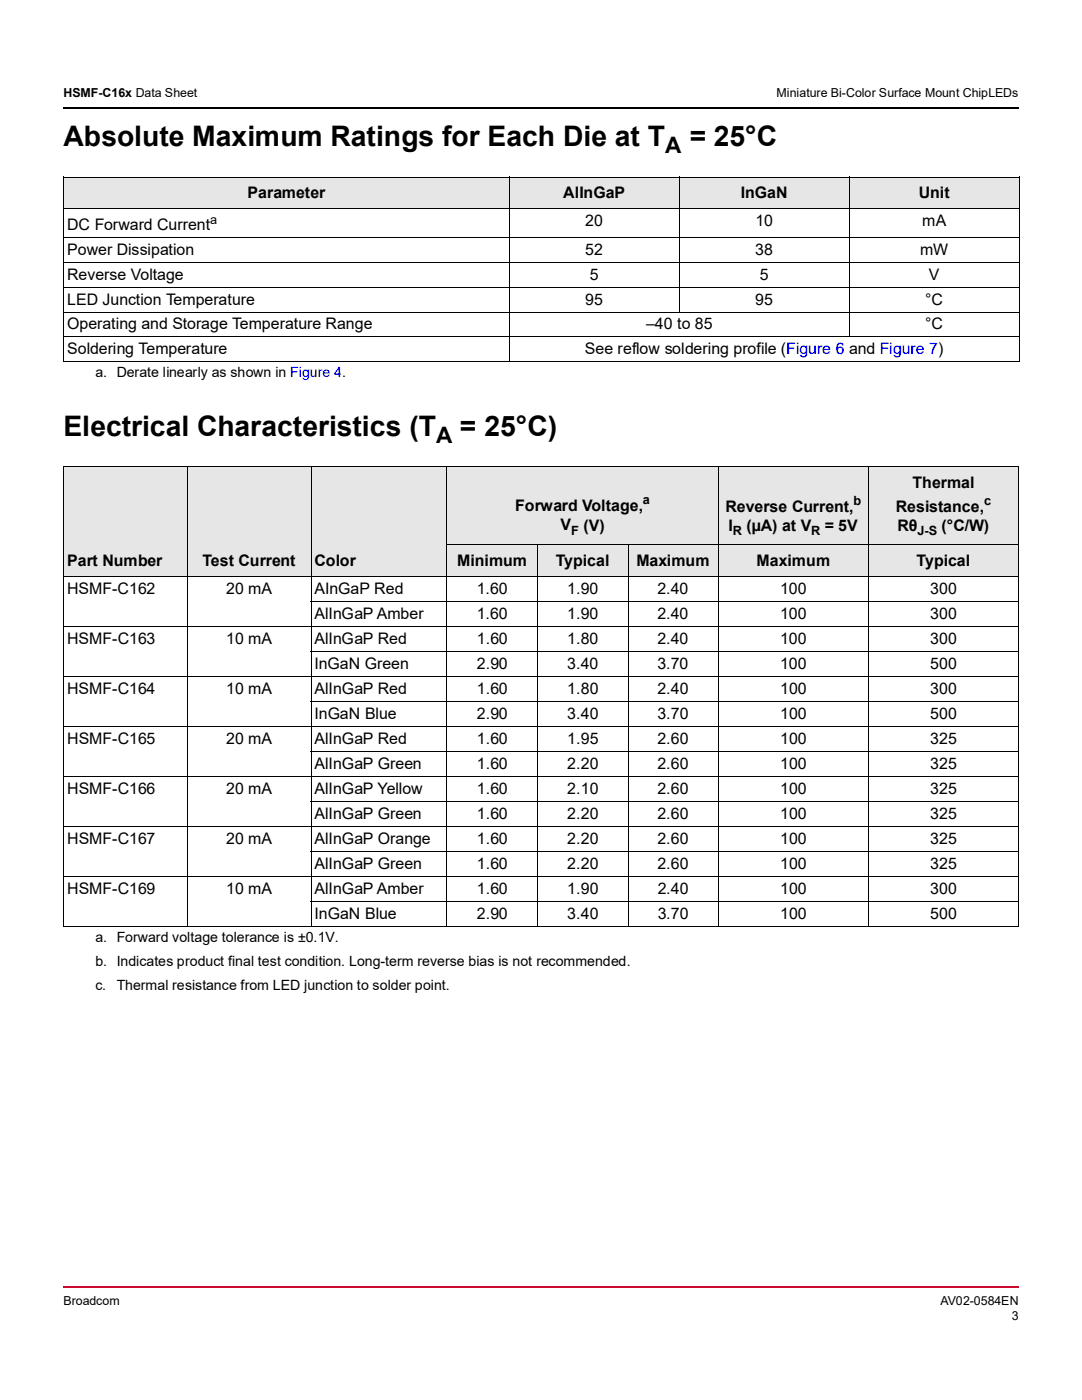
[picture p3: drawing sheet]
<svg xmlns="http://www.w3.org/2000/svg" width="216mm" height="279mm" viewBox="0 0 216 279" stroke-linecap="round" stroke-linejoin="round" font-family="sans-serif">
<defs><g id="words">
<g font-size="5.6">
<text x="12.7" y="29.2">Absolute Maximum Ratings for Each Die at T</text>
<text x="137.6" y="29.2">= 25°C</text>
<text x="12.7" y="87">Electrical Characteristics (T</text>
<text x="91.8" y="87">= 25°C)</text>
</g>
<g font-size="4.5">
<text x="132.8" y="30.6">A</text>
<text x="87" y="88.4">A</text>
</g>
<g font-size="3.2">
<text x="49.4" y="39.5">Parameter</text>
<text x="112.4" y="39.5">AlInGaP</text>
<text x="147.8" y="39.5">InGaN</text>
<text x="183.3" y="39.5">Unit</text>
<text x="13.4" y="46">DC Forward Current</text>
<text x="116.8" y="45.1">20</text>
<text x="150.7" y="45.1">10</text>
<text x="184" y="45.1">mA</text>
<text x="13.4" y="50.9">Power Dissipation</text>
<text x="116.8" y="50.9">52</text>
<text x="150.7" y="50.9">38</text>
<text x="183.6" y="50.9">mW</text>
<text x="13.4" y="55.9">Reverse Voltage</text>
<text x="117.7" y="55.9">5</text>
<text x="151.6" y="55.9">5</text>
<text x="185.3" y="55.9">V</text>
<text x="13.4" y="60.8">LED Junction Temperature</text>
<text x="13.4" y="65.8">Operating and Storage Temperature Range</text>
<text x="116.8" y="60.8">95</text>
<text x="128.9" y="65.8">–40 to 85</text>
<text x="150.7" y="60.8">95</text>
<text x="184.6" y="60.8">°C</text>
<text x="184.6" y="65.8">°C</text>
<text x="13.4" y="70.7">Soldering Temperature</text>
<text x="116.7" y="70.7">See reflow soldering profile (Figure 6 and Figure 7)</text>
<text x="102.8" y="101.9">Forward Voltage,</text>
<text x="182.1" y="97.4">Thermal</text>
<text x="111.9" y="105.8">V</text>
<text x="116.5" y="106">(V)</text>
<text x="144.7" y="102.1">Reverse Current,</text>
<text x="145.4" y="106">I</text>
<text x="148.9" y="106">(µA) at V</text>
<text x="164.6" y="106">= 5V</text>
<text x="178.7" y="102.1">Resistance,</text>
<text x="179.1" y="106">Rθ</text>
<text x="187.9" y="106">(°C/W)</text>
<text x="13.4" y="112.9">Part Number</text>
<text x="40.4" y="112.9">Test Current</text>
<text x="62.7" y="112.9">Color</text>
<text x="91.3" y="112.9">Minimum</text>
<text x="110.9" y="112.9">Typical</text>
<text x="127" y="112.9">Maximum</text>
<text x="151" y="112.9">Maximum</text>
<text x="182.9" y="112.9">Typical</text>
<text x="13.4" y="118.5">HSMF-C162</text>
<text x="45.1" y="118.5">20 mA</text>
<text x="62.8" y="118.5">AInGaP Red</text>
<text x="95.1" y="118.5">1.60</text>
<text x="113.2" y="118.5">1.90</text>
<text x="131.2" y="118.5">2.40</text>
<text x="155.7" y="118.5">100</text>
<text x="185.6" y="118.5">300</text>
<text x="62.8" y="123.5">AlInGaP Amber</text>
<text x="95.1" y="123.5">1.60</text>
<text x="113.2" y="123.5">1.90</text>
<text x="131.2" y="123.5">2.40</text>
<text x="155.7" y="123.5">100</text>
<text x="185.6" y="123.5">300</text>
<text x="13.4" y="128.5">HSMF-C163</text>
<text x="45.1" y="128.5">10 mA</text>
<text x="62.8" y="128.5">AlInGaP Red</text>
<text x="95.1" y="128.5">1.60</text>
<text x="113.2" y="128.5">1.80</text>
<text x="131.2" y="128.5">2.40</text>
<text x="155.7" y="128.5">100</text>
<text x="185.6" y="128.5">300</text>
<text x="62.8" y="133.5">InGaN Green</text>
<text x="95.1" y="133.5">2.90</text>
<text x="113.2" y="133.5">3.40</text>
<text x="131.2" y="133.5">3.70</text>
<text x="155.7" y="133.5">100</text>
<text x="185.6" y="133.5">500</text>
<text x="13.4" y="138.5">HSMF-C164</text>
<text x="45.1" y="138.5">10 mA</text>
<text x="62.8" y="138.5">AlInGaP Red</text>
<text x="62.8" y="143.5">InGaN Blue</text>
<text x="95.1" y="138.5">1.60</text>
<text x="95.1" y="143.5">2.90</text>
<text x="113.2" y="138.5">1.80</text>
<text x="113.2" y="143.5">3.40</text>
<text x="131.2" y="138.5">2.40</text>
<text x="131.2" y="143.5">3.70</text>
<text x="155.7" y="138.5">100</text>
<text x="155.7" y="143.5">100</text>
<text x="185.6" y="138.5">300</text>
<text x="185.6" y="143.5">500</text>
<text x="13.4" y="148.5">HSMF-C165</text>
<text x="45.1" y="148.5">20 mA</text>
<text x="62.8" y="148.5">AlInGaP Red</text>
<text x="95.1" y="148.5">1.60</text>
<text x="113.2" y="148.5">1.95</text>
<text x="131.2" y="148.5">2.60</text>
<text x="155.7" y="148.5">100</text>
<text x="185.6" y="148.5">325</text>
<text x="62.8" y="153.5">AlInGaP Green</text>
<text x="95.1" y="153.5">1.60</text>
<text x="113.2" y="153.5">2.20</text>
<text x="131.2" y="153.5">2.60</text>
<text x="155.7" y="153.5">100</text>
<text x="185.6" y="153.5">325</text>
<text x="13.4" y="158.5">HSMF-C166</text>
<text x="45.1" y="158.5">20 mA</text>
<text x="62.8" y="158.5">AlInGaP Yellow</text>
<text x="95.1" y="158.5">1.60</text>
<text x="113.2" y="158.5">2.10</text>
<text x="131.2" y="158.5">2.60</text>
<text x="155.7" y="158.5">100</text>
<text x="185.6" y="158.5">325</text>
<text x="62.8" y="163.5">AlInGaP Green</text>
<text x="95.1" y="163.5">1.60</text>
<text x="113.2" y="163.5">2.20</text>
<text x="131.2" y="163.5">2.60</text>
<text x="155.7" y="163.5">100</text>
<text x="185.6" y="163.5">325</text>
<text x="13.4" y="168.5">HSMF-C167</text>
<text x="45.1" y="168.5">20 mA</text>
<text x="62.8" y="168.5">AlInGaP Orange</text>
<text x="62.8" y="173.4">AlInGaP Green</text>
<text x="95.1" y="168.5">1.60</text>
<text x="95.1" y="173.4">1.60</text>
<text x="113.2" y="168.5">2.20</text>
<text x="113.2" y="173.4">2.20</text>
<text x="131.2" y="168.5">2.60</text>
<text x="131.2" y="173.4">2.60</text>
<text x="155.7" y="168.5">100</text>
<text x="155.7" y="173.4">100</text>
<text x="185.6" y="168.5">325</text>
<text x="185.6" y="173.4">325</text>
<text x="13.4" y="178.4">HSMF-C169</text>
<text x="45.1" y="178.4">10 mA</text>
<text x="62.8" y="178.4">AlInGaP Amber</text>
<text x="95.1" y="178.4">1.60</text>
<text x="113.2" y="178.4">1.90</text>
<text x="131.2" y="178.4">2.40</text>
<text x="155.7" y="178.4">100</text>
<text x="185.6" y="178.4">300</text>
<text x="62.8" y="183.4">InGaN Blue</text>
<text x="95.1" y="183.4">2.90</text>
<text x="113.2" y="183.4">3.40</text>
<text x="131.2" y="183.4">3.70</text>
<text x="155.7" y="183.4">100</text>
<text x="185.6" y="183.4">500</text>
</g>
<g font-size="2.8">
<text x="19" y="75.3">a. Derate linearly as shown in Figure 4.</text>
<text x="19" y="188.1">a. Forward voltage tolerance is ±0.1V.</text>
<text x="19" y="192.9">b. Indicates product final test condition. Long-term reverse bias is not recommended.</text>
<text x="19" y="197.6">c.</text>
<text x="23.3" y="197.6">Thermal resistance from LED junction to solder point.</text>
</g>
<g font-size="2.5">
<text x="12.7" y="19.4">HSMF-C16x Data Sheet</text>
<text x="155" y="19.4">Miniature Bi-Color Surface Mount ChipLEDs</text>
<text x="41.9" y="44.7">a</text>
<text x="128.3" y="100.6">a</text>
<text x="170.3" y="100.8">b</text>
<text x="196.4" y="100.8">c</text>
<text x="114" y="106.8">F</text>
<text x="146.3" y="106.8">R</text>
<text x="161.9" y="106.8">R</text>
<text x="183.1" y="106.8">J-S</text>
<text x="12.7" y="260.3">Broadcom</text>
<text x="187.7" y="260.3">AV02-0584EN</text>
<text x="201.9" y="263.5">3</text>
</g>
</g></defs>
<g fill="#cc092f">
<path d="M12.5 256.7h.2v.3h-.2z"/>
<path d="M203.2 256.7h.2v.3h-.2z"/>
</g>
<path d="M12.7 256.9h190.5" fill="none" stroke="#cc092f" stroke-width=".34"/>
<path d="M12.5 21.4h.2v.4h-.2zM203.2 21.4h.2v.4h-.2z" fill="#000"/>
<path d="M12.7 21.6h190.5" fill="none" stroke="#000" stroke-width=".34"/>
<g fill="#e6e6e6">
<path d="M12.7 35.3h88.9v6.4h-88.9z"/>
<path d="M101.6 35.3h33.9v6.4h-33.9z"/>
<path d="M135.5 35.3h33.9v6.4h-33.9z"/>
<path d="M169.4 35.3h34v6.4h-34z"/>
<path d="M12.7 93.1h24.6v22h-24.6z"/>
<path d="M37.3 93.1h24.8v22h-24.8z"/>
<path d="M62.1 93.1h27.1v22h-27.1z"/>
<path d="M89.2 93.1h54.1v15.6h-54.1z"/>
<path d="M143.3 93.1h30v15.6h-30z"/>
<path d="M173.3 93.1h29.9v15.6h-29.9z"/>
<path d="M89.2 108.7h18.1v6.4h-18.1z"/>
<path d="M107.3 108.7h18v6.4h-18z"/>
<path d="M125.3 108.7h18v6.4h-18z"/>
<path d="M143.3 108.7h30v6.4h-30z"/>
<path d="M173.3 108.7h29.9v6.4h-29.9z"/>
</g>
<g fill="none" stroke="#000" stroke-width=".2">
<path d="M12.6 35.3h190.8M12.7 35.3v36.7M101.6 35.2v36.9M135.6 35.2v27M169.5 35.2v32M203.4 35.3v36.7M12.6 41.7h190.8M12.6 47.5h190.8M12.6 52.4h190.8M12.6 57.4h190.8M12.6 62.3h190.8M12.6 67.2h190.8"/>
<path d="M12.6 72.2h190.8M12.6 93.2h190.7M12.7 93.1v91.7M37.4 93v91.9M62.1 93v91.9M89.2 93v91.9M143.4 93v91.9M173.3 93v91.9M203.2 93.1v91.7M12.6 115.1h190.7M89.2 108.7h114.1M107.3 108.6v76.3"/>
<path d="M125.3 108.6v76.3M12.6 125h190.7M12.6 135h190.7M62 120h141.3M62 130h141.3M62 140h141.3M12.6 145h190.7M12.6 155h190.7M62 150h141.3M62 160h141.3M12.6 165h190.7M12.6 175h190.7"/>
<path d="M62 170h141.3M62 180h141.3M12.6 184.9h190.7"/>
</g>
<use href="#words"/>
</svg>
